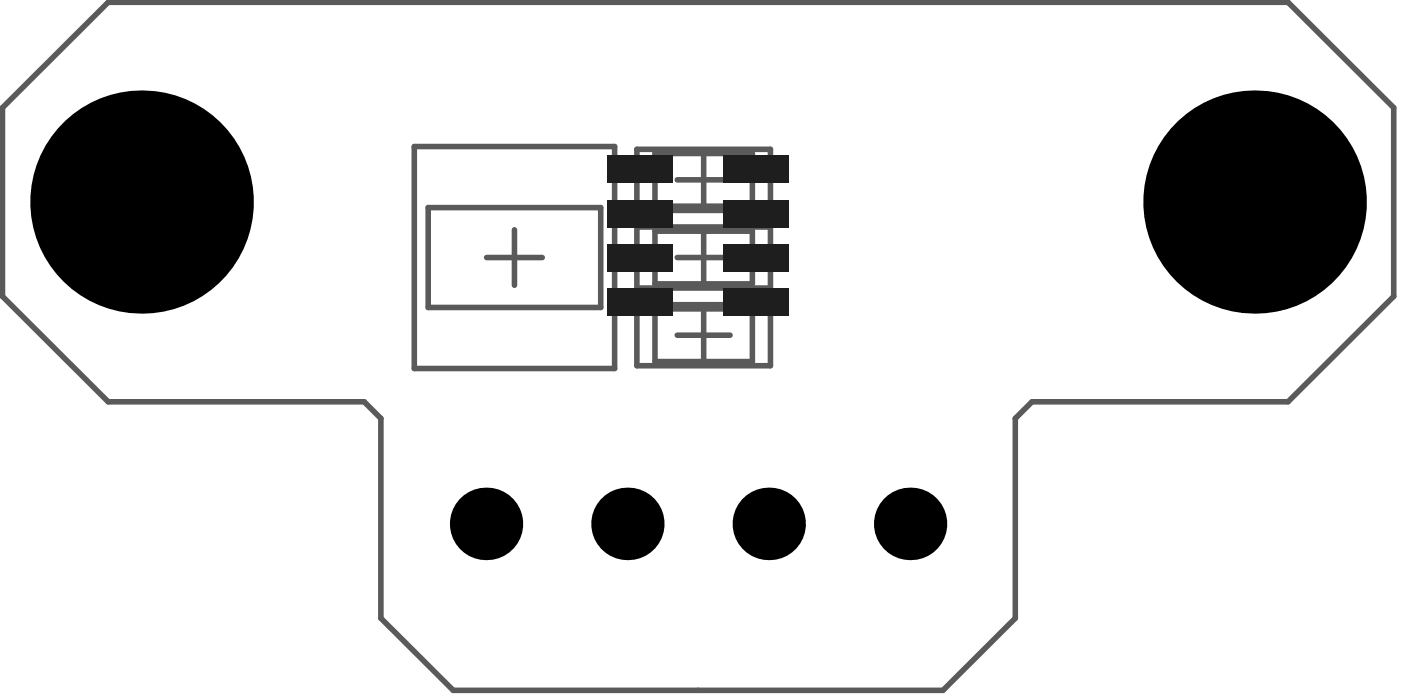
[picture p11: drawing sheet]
<svg xmlns="http://www.w3.org/2000/svg" width="84mm" height="42mm" viewBox="0 0 84 42" stroke-linecap="round" stroke-linejoin="round" font-family="sans-serif">
<g fill="none" stroke="#5a5a5a" stroke-width=".33">
<path d="M.1 6.4l6.4-6.3h70.4l6.3 6.3v11.3l-6.3 6.3h-15.3l-1 1v11.9l-4.3 4.3h-29.3l-4.3-4.3v-11.9l-1-1h-15.2l-6.4-6.3zM24.7 8.7h12v13.3h-12zM25.6 12.4h10.2v5.9h-10.2zM29 15.4h3.4M30.7 13.7v3.3M38 8.9h8v3.6h-8zM38 13.5h8v3.7h-8zM38 18.2h8v3.6h-8zM39.1 9.2h5.8v3.1h-5.8zM39.1 13.8h5.8v3.1h-5.8zM39.1 18.4h5.8v3.2h-5.8zM40.4 15.4h3.2"/>
<path d="M40.4 20h3.2M40.4 10.7h3.2M42 9.2v3.1M42 13.8v3.1M42 18.4v3.2"/>
</g>
<g fill="#000">
<circle cx="8.4" cy="12" r="6.6"/>
<circle cx="74.9" cy="12" r="6.6"/>
<circle cx="29" cy="31.2" r="2.16"/>
<circle cx="37.4" cy="31.2" r="2.16"/>
<circle cx="45.9" cy="31.2" r="2.16"/>
<circle cx="54.3" cy="31.2" r="2.16"/>
</g>
<g fill="#1e1e1e">
<path d="M36.3 17.2h3.9v1.6h-3.9z" fill-rule="evenodd"/>
<path d="M36.3 11.9h3.9v1.6h-3.9z" fill-rule="evenodd"/>
<path d="M43.2 17.2h3.9v1.6h-3.9z" fill-rule="evenodd"/>
<path d="M43.2 11.9h3.9v1.6h-3.9z" fill-rule="evenodd"/>
<path d="M36.3 14.6h3.9v1.6h-3.9z" fill-rule="evenodd"/>
<path d="M36.3 9.3h3.9v1.6h-3.9z" fill-rule="evenodd"/>
<path d="M43.2 14.6h3.9v1.6h-3.9z" fill-rule="evenodd"/>
<path d="M43.2 9.3h3.9v1.6h-3.9z" fill-rule="evenodd"/>
</g>
</svg>
